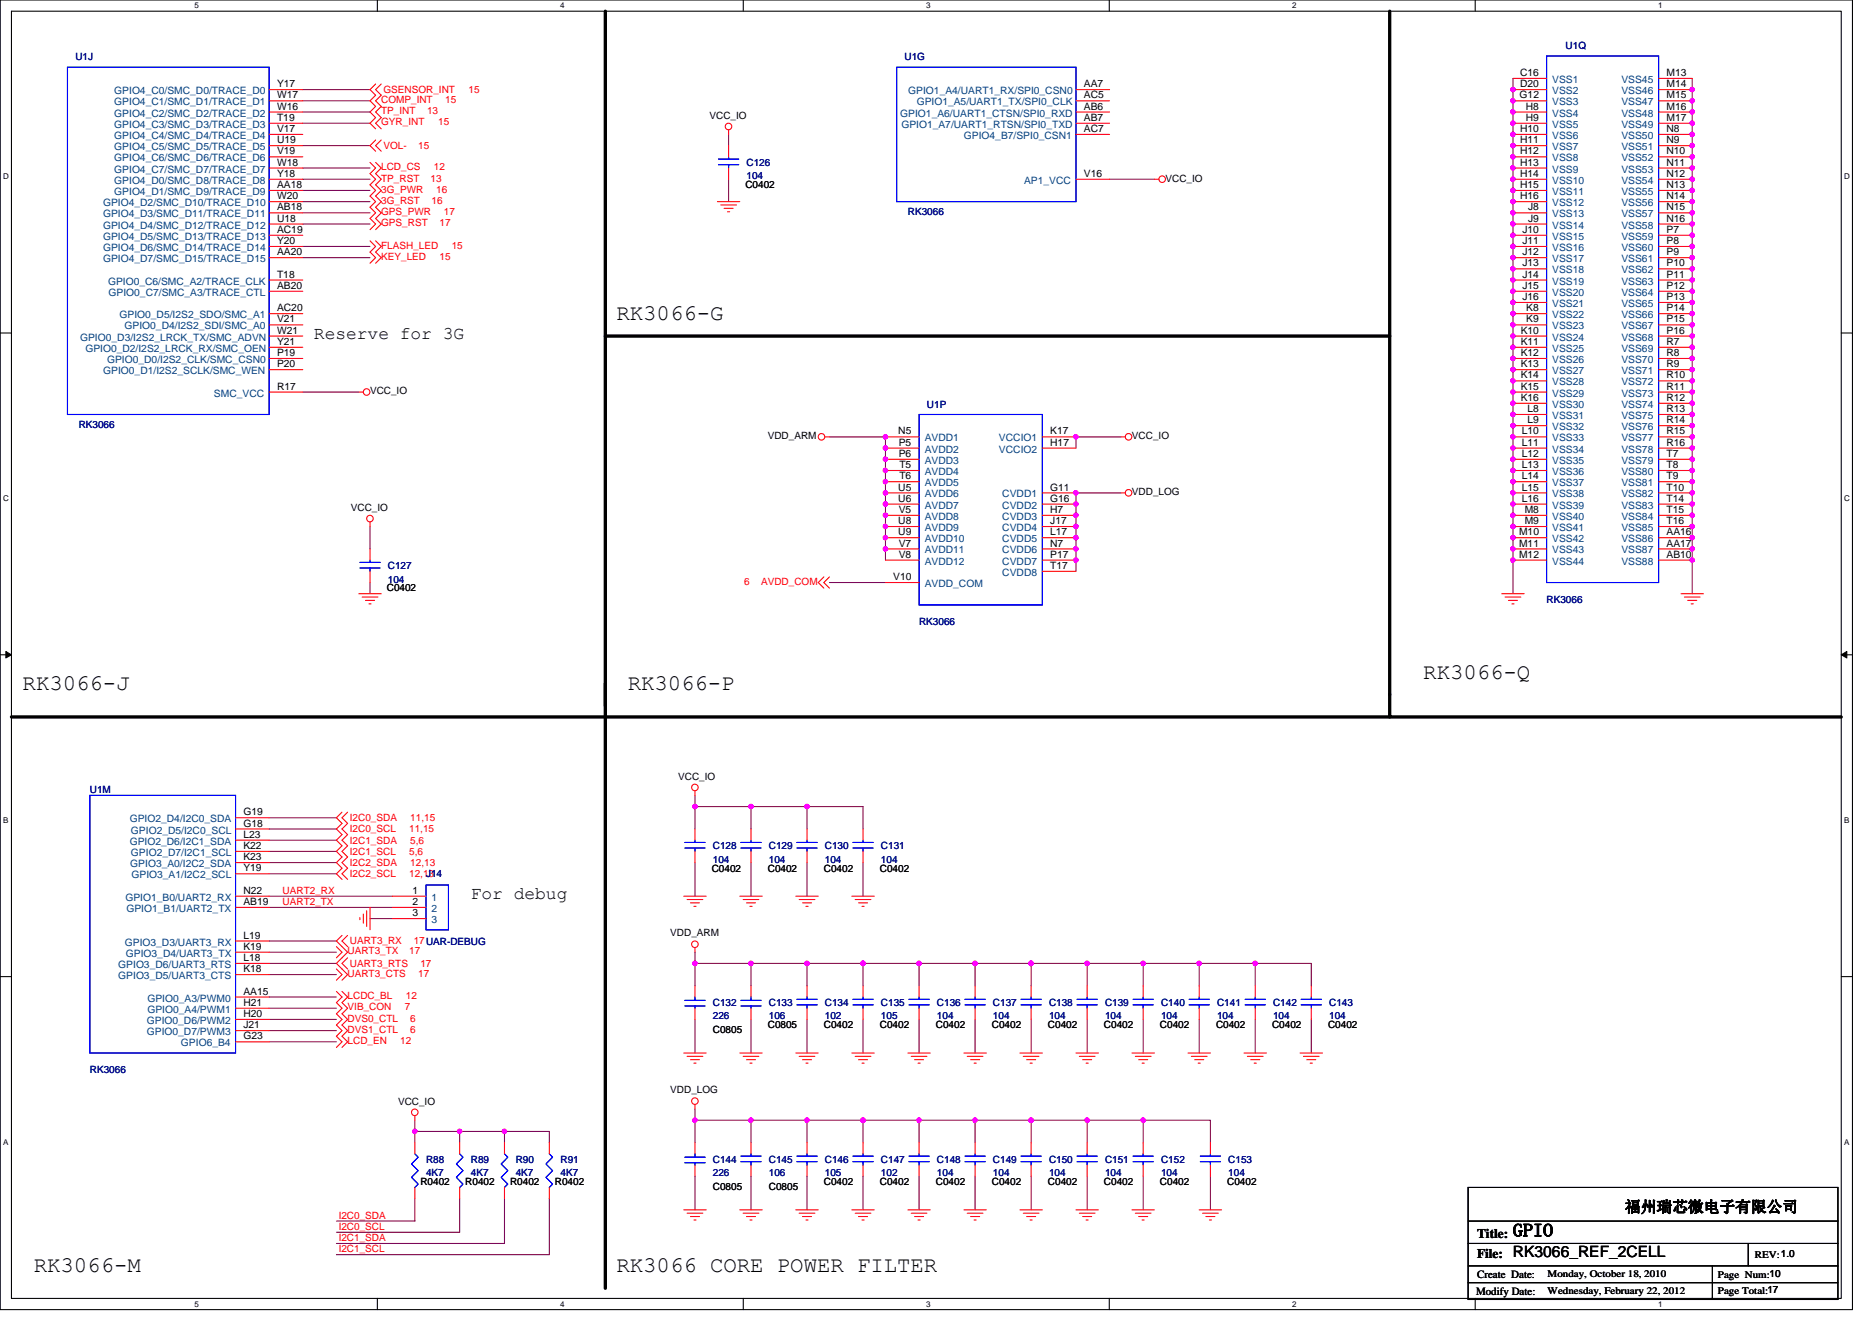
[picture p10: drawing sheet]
<svg xmlns="http://www.w3.org/2000/svg" width="297mm" height="210mm" viewBox="0 0 297 210" stroke-linecap="round" stroke-linejoin="round" font-family="sans-serif">
<defs><g id="words">
<g font-size="3.5">
<text x="97.8" y="50.8">RK3066-G</text>
<text x="225.8" y="107.7">RK3066-Q</text>
<text x="3.6" y="109.5">RK3066-J</text>
<text x="99.6" y="109.5">RK3066-P</text>
<text x="5.4" y="202">RK3066-M</text>
<text x="97.8" y="202">RK3066 CORE POWER FILTER</text>
</g>
<g font-size="2.8">
<text x="49.8" y="53.8">Reserve for 3G</text>
<text x="74.7" y="142.7">For debug</text>
<text x="240.1" y="196.2">GPIO</text>
</g>
<g font-size="2.5">
<text x="257.8" y="192.4">福州瑞芯微电子有限公司</text>
<text x="240.1" y="199.6">RK3066_REF_2CELL</text>
</g>
<g font-size="2.1">
<text x="234.4" y="196.5">Title:</text>
<text x="234.4" y="199.7">File:</text>
</g>
<g font-size="1.8">
<text x="234.4" y="202.8">Create Date:</text>
<text x="234.2" y="205.5">Modify Date:</text>
</g>
<g font-size="1.6" fill="#000080">
<text x="12" y="9.6">U1J</text>
<text x="143.5" y="9.6">U1G</text>
<text x="248.4" y="7.8">U1Q</text>
<text x="118.4" y="26.3">C126</text>
<text x="118.4" y="28.4">104</text>
<text x="144.1" y="34.1">RK3066</text>
<text x="147.1" y="64.7">U1P</text>
<text x="12.5" y="67.9">RK3066</text>
<text x="61.5" y="90.3">C127</text>
<text x="61.5" y="92.5">104</text>
<text x="245.4" y="95.7">RK3066</text>
<text x="145.8" y="99.2">RK3066</text>
<text x="14.3" y="125.9">U1M</text>
<text x="113.1" y="134.8">C128</text>
<text x="113.1" y="136.9">104</text>
<text x="122" y="134.8">C129</text>
<text x="122" y="136.9">104</text>
<text x="130.9" y="134.8">C130</text>
<text x="130.9" y="136.9">104</text>
<text x="139.8" y="134.8">C131</text>
<text x="139.8" y="136.9">104</text>
<text x="67.6" y="139.2">J14</text>
<text x="113.1" y="159.7">C132</text>
<text x="113.1" y="161.8">226</text>
<text x="122" y="159.7">C133</text>
<text x="122" y="161.8">106</text>
<text x="130.9" y="159.7">C134</text>
<text x="130.9" y="161.8">102</text>
<text x="139.8" y="159.7">C135</text>
<text x="139.8" y="161.8">105</text>
<text x="148.7" y="159.7">C136</text>
<text x="148.7" y="161.8">104</text>
<text x="157.6" y="159.7">C137</text>
<text x="157.6" y="161.8">104</text>
<text x="166.5" y="159.7">C138</text>
<text x="166.5" y="161.8">104</text>
<text x="175.3" y="159.7">C139</text>
<text x="175.3" y="161.8">104</text>
<text x="184.2" y="159.7">C140</text>
<text x="184.2" y="161.8">104</text>
<text x="193.1" y="159.7">C141</text>
<text x="193.1" y="161.8">104</text>
<text x="202" y="159.7">C142</text>
<text x="202" y="161.8">104</text>
<text x="210.9" y="159.7">C143</text>
<text x="210.9" y="161.8">104</text>
<text x="14.3" y="170.3">RK3066</text>
<text x="67.6" y="184.6">R88</text>
<text x="74.7" y="184.6">R89</text>
<text x="81.8" y="184.6">R90</text>
<text x="88.9" y="184.6">R91</text>
<text x="113.1" y="184.6">C144</text>
<text x="122" y="184.6">C145</text>
<text x="130.9" y="184.6">C146</text>
<text x="139.8" y="184.6">C147</text>
<text x="148.7" y="184.6">C148</text>
<text x="157.6" y="184.6">C149</text>
<text x="166.5" y="184.6">C150</text>
<text x="175.3" y="184.6">C151</text>
<text x="184.2" y="184.6">C152</text>
<text x="194.9" y="184.6">C153</text>
<text x="67.6" y="186.7">4K7</text>
<text x="74.7" y="186.7">4K7</text>
<text x="81.8" y="186.7">4K7</text>
<text x="88.9" y="186.7">4K7</text>
<text x="113.1" y="186.7">226</text>
<text x="122" y="186.7">106</text>
<text x="130.9" y="186.7">105</text>
<text x="139.8" y="186.7">102</text>
<text x="148.7" y="186.7">104</text>
<text x="157.6" y="186.7">104</text>
<text x="166.5" y="186.7">104</text>
<text x="175.3" y="186.7">104</text>
<text x="184.2" y="186.7">104</text>
<text x="194.9" y="186.7">104</text>
</g>
<g font-size="1.6" fill="#004080">
<text x="18.1" y="14.9">GPIO4_C0/SMC_D0/TRACE_D0</text>
<text x="18.1" y="16.7">GPIO4_C1/SMC_D1/TRACE_D1</text>
<text x="144.1" y="14.9">GPIO1_A4/UART1_RX/SPI0_CSN0</text>
<text x="145.5" y="16.7">GPIO1_A5/UART1_TX/SPI0_CLK</text>
<text x="246.3" y="16.7">VSS3</text>
<text x="246.3" y="13.2">VSS1</text>
<text x="246.3" y="14.9">VSS2</text>
<text x="257.3" y="13.2">VSS45</text>
<text x="257.3" y="14.9">VSS46</text>
<text x="257.3" y="16.7">VSS47</text>
<text x="18.1" y="18.5">GPIO4_C2/SMC_D2/TRACE_D2</text>
<text x="18.1" y="20.3">GPIO4_C3/SMC_D3/TRACE_D3</text>
<text x="18.1" y="22.1">GPIO4_C4/SMC_D4/TRACE_D4</text>
<text x="18.1" y="23.8">GPIO4_C5/SMC_D5/TRACE_D5</text>
<text x="142.9" y="18.5">GPIO1_A6/UART1_CTSN/SPI0_RXD</text>
<text x="143" y="20.3">GPIO1_A7/UART1_RTSN/SPI0_TXD</text>
<text x="152.9" y="22.1">GPIO4_B7/SPI0_CSN1</text>
<text x="246.3" y="18.5">VSS4</text>
<text x="246.3" y="20.3">VSS5</text>
<text x="246.3" y="22.1">VSS6</text>
<text x="246.3" y="23.8">VSS7</text>
<text x="257.3" y="18.5">VSS48</text>
<text x="257.3" y="20.3">VSS49</text>
<text x="257.3" y="22.1">VSS50</text>
<text x="257.3" y="23.8">VSS51</text>
<text x="18.1" y="25.6">GPIO4_C6/SMC_D6/TRACE_D6</text>
<text x="18.1" y="27.4">GPIO4_C7/SMC_D7/TRACE_D7</text>
<text x="18.1" y="29.2">GPIO4_D0/SMC_D8/TRACE_D8</text>
<text x="162.5" y="29.2">AP1_VCC</text>
<text x="246.3" y="25.6">VSS8</text>
<text x="246.3" y="27.4">VSS9</text>
<text x="246.3" y="29.2">VSS10</text>
<text x="257.3" y="25.6">VSS52</text>
<text x="257.3" y="27.4">VSS53</text>
<text x="257.3" y="29.2">VSS54</text>
<text x="16.4" y="32.7">GPIO4_D2/SMC_D10/TRACE_D10</text>
<text x="16.4" y="34.5">GPIO4_D3/SMC_D11/TRACE_D11</text>
<text x="18.1" y="30.9">GPIO4_D1/SMC_D9/TRACE_D9</text>
<text x="246.3" y="30.9">VSS11</text>
<text x="246.3" y="32.7">VSS12</text>
<text x="246.3" y="34.5">VSS13</text>
<text x="257.3" y="30.9">VSS55</text>
<text x="257.3" y="32.7">VSS56</text>
<text x="257.3" y="34.5">VSS57</text>
<text x="16.4" y="36.3">GPIO4_D4/SMC_D12/TRACE_D12</text>
<text x="16.4" y="38.1">GPIO4_D5/SMC_D13/TRACE_D13</text>
<text x="16.4" y="39.8">GPIO4_D6/SMC_D14/TRACE_D14</text>
<text x="16.4" y="41.6">GPIO4_D7/SMC_D15/TRACE_D15</text>
<text x="246.3" y="36.3">VSS14</text>
<text x="246.3" y="38.1">VSS15</text>
<text x="246.3" y="39.8">VSS16</text>
<text x="246.3" y="41.6">VSS17</text>
<text x="257.3" y="36.3">VSS58</text>
<text x="257.3" y="38.1">VSS59</text>
<text x="257.3" y="39.8">VSS60</text>
<text x="257.3" y="41.6">VSS61</text>
<text x="17.1" y="45.2">GPIO0_C6/SMC_A2/TRACE_CLK</text>
<text x="17.2" y="46.9">GPIO0_C7/SMC_A3/TRACE_CTL</text>
<text x="246.3" y="43.4">VSS18</text>
<text x="246.3" y="45.2">VSS19</text>
<text x="246.3" y="46.9">VSS20</text>
<text x="257.3" y="43.4">VSS62</text>
<text x="257.3" y="45.2">VSS63</text>
<text x="257.3" y="46.9">VSS64</text>
<text x="19" y="50.5">GPIO0_D5/I2S2_SDO/SMC_A1</text>
<text x="19.8" y="52.3">GPIO0_D4/I2S2_SDI/SMC_A0</text>
<text x="246.3" y="48.7">VSS21</text>
<text x="246.3" y="50.5">VSS22</text>
<text x="246.3" y="52.3">VSS23</text>
<text x="257.3" y="48.7">VSS65</text>
<text x="257.3" y="50.5">VSS66</text>
<text x="257.3" y="52.3">VSS67</text>
<text x="12.7" y="54.1">GPIO0_D3/I2S2_LRCK_TX/SMC_ADVN</text>
<text x="13.5" y="55.8">GPIO0_D2/I2S2_LRCK_RX/SMC_OEN</text>
<text x="16.4" y="59.4">GPIO0_D1/I2S2_SCLK/SMC_WEN</text>
<text x="17" y="57.6">GPIO0_D0/I2S2_CLK/SMC_CSN0</text>
<text x="246.3" y="54.1">VSS24</text>
<text x="246.3" y="55.8">VSS25</text>
<text x="246.3" y="57.6">VSS26</text>
<text x="246.3" y="59.4">VSS27</text>
<text x="257.3" y="54.1">VSS68</text>
<text x="257.3" y="55.8">VSS69</text>
<text x="257.3" y="57.6">VSS70</text>
<text x="257.3" y="59.4">VSS71</text>
<text x="33.9" y="62.9">SMC_VCC</text>
<text x="246.3" y="61.2">VSS28</text>
<text x="246.3" y="62.9">VSS29</text>
<text x="246.3" y="64.7">VSS30</text>
<text x="257.3" y="61.2">VSS72</text>
<text x="257.3" y="62.9">VSS73</text>
<text x="257.3" y="64.7">VSS74</text>
<text x="146.7" y="70.1">AVDD1</text>
<text x="146.7" y="71.8">AVDD2</text>
<text x="158.5" y="70.1">VCCIO1</text>
<text x="158.5" y="71.8">VCCIO2</text>
<text x="246.3" y="66.5">VSS31</text>
<text x="246.3" y="68.3">VSS32</text>
<text x="246.3" y="70.1">VSS33</text>
<text x="246.3" y="71.8">VSS34</text>
<text x="257.3" y="66.5">VSS75</text>
<text x="257.3" y="68.3">VSS76</text>
<text x="257.3" y="70.1">VSS77</text>
<text x="257.3" y="71.8">VSS78</text>
<text x="146.7" y="73.6">AVDD3</text>
<text x="146.7" y="75.4">AVDD4</text>
<text x="146.7" y="77.2">AVDD5</text>
<text x="246.3" y="73.6">VSS35</text>
<text x="246.3" y="75.4">VSS36</text>
<text x="246.3" y="77.2">VSS37</text>
<text x="257.3" y="73.6">VSS79</text>
<text x="257.3" y="75.4">VSS80</text>
<text x="257.3" y="77.2">VSS81</text>
<text x="146.7" y="79">AVDD6</text>
<text x="146.7" y="80.7">AVDD7</text>
<text x="146.7" y="82.5">AVDD8</text>
<text x="159" y="79">CVDD1</text>
<text x="159" y="80.7">CVDD2</text>
<text x="159" y="82.5">CVDD3</text>
<text x="246.3" y="79">VSS38</text>
<text x="246.3" y="80.7">VSS39</text>
<text x="246.3" y="82.5">VSS40</text>
<text x="257.3" y="79">VSS82</text>
<text x="257.3" y="80.7">VSS83</text>
<text x="257.3" y="82.5">VSS84</text>
<text x="146.7" y="84.3">AVDD9</text>
<text x="146.7" y="86.1">AVDD10</text>
<text x="146.7" y="87.8">AVDD11</text>
<text x="146.7" y="89.6">AVDD12</text>
<text x="159" y="84.3">CVDD4</text>
<text x="159" y="86.1">CVDD5</text>
<text x="159" y="87.8">CVDD6</text>
<text x="159" y="89.6">CVDD7</text>
<text x="246.3" y="84.3">VSS41</text>
<text x="246.3" y="86.1">VSS42</text>
<text x="246.3" y="87.8">VSS43</text>
<text x="246.3" y="89.6">VSS44</text>
<text x="257.3" y="84.3">VSS85</text>
<text x="257.3" y="86.1">VSS86</text>
<text x="257.3" y="87.8">VSS87</text>
<text x="257.3" y="89.6">VSS88</text>
<text x="146.7" y="93.2">AVDD_COM</text>
<text x="159" y="91.4">CVDD8</text>
<text x="20.6" y="130.5">GPIO2_D4/I2C0_SDA</text>
<text x="20.6" y="134.1">GPIO2_D6/I2C1_SDA</text>
<text x="20.7" y="137.6">GPIO3_A0/I2C2_SDA</text>
<text x="20.8" y="132.3">GPIO2_D5/I2C0_SCL</text>
<text x="20.8" y="135.8">GPIO2_D7/I2C1_SCL</text>
<text x="19.9" y="143">GPIO1_B0/UART2_RX</text>
<text x="20.9" y="139.4">GPIO3_A1/I2C2_SCL</text>
<text x="68.5" y="143">1</text>
<text x="20.1" y="144.7">GPIO1_B1/UART2_TX</text>
<text x="68.5" y="144.7">2</text>
<text x="68.5" y="146.5">3</text>
<text x="18.8" y="155.4">GPIO3_D5/UART3_CTS</text>
<text x="18.8" y="153.6">GPIO3_D6/UART3_RTS</text>
<text x="19.8" y="150.1">GPIO3_D3/UART3_RX</text>
<text x="20" y="151.8">GPIO3_D4/UART3_TX</text>
<text x="23.4" y="160.7">GPIO0_A4/PWM1</text>
<text x="23.4" y="159">GPIO0_A3/PWM0</text>
<text x="23.3" y="164.3">GPIO0_D7/PWM3</text>
<text x="23.3" y="162.5">GPIO0_D6/PWM2</text>
<text x="28.7" y="166.1">GPIO6_B4</text>
</g>
<g font-size="1.6">
<text x="44" y="13.8">Y17</text>
<text x="44" y="15.6">W17</text>
<text x="44" y="17.4">W16</text>
<text x="172" y="13.8">AA7</text>
<text x="172" y="17.4">AB6</text>
<text x="172" y="15.6">AC5</text>
<text x="241.1" y="15.6">G12</text>
<text x="241.2" y="12.1">C16</text>
<text x="241.2" y="13.8">D20</text>
<text x="242.1" y="17.4">H8</text>
<text x="264.4" y="12.1">M13</text>
<text x="264.4" y="13.8">M14</text>
<text x="264.4" y="15.6">M15</text>
<text x="264.4" y="17.4">M16</text>
<text x="44" y="19.2">T19</text>
<text x="44" y="21">V17</text>
<text x="44" y="22.7">U19</text>
<text x="112.6" y="18.8">VCC_IO</text>
<text x="172" y="21">AC7</text>
<text x="172" y="19.2">AB7</text>
<text x="241.2" y="21">H10</text>
<text x="241.2" y="22.7">H11</text>
<text x="242.1" y="19.2">H9</text>
<text x="264.4" y="19.2">M17</text>
<text x="264.4" y="21">N8</text>
<text x="264.4" y="22.7">N9</text>
<text x="44" y="24.5">V19</text>
<text x="44" y="26.3">W18</text>
<text x="44" y="28.1">Y18</text>
<text x="44" y="29.8">AA18</text>
<text x="118.3" y="29.9">C0402</text>
<text x="172" y="28.1">V16</text>
<text x="185" y="28.8">VCC_IO</text>
<text x="241.2" y="24.5">H12</text>
<text x="241.2" y="26.3">H13</text>
<text x="241.2" y="28.1">H14</text>
<text x="241.2" y="29.8">H15</text>
<text x="264.4" y="24.5">N10</text>
<text x="264.4" y="26.3">N11</text>
<text x="264.4" y="28.1">N12</text>
<text x="264.4" y="29.8">N13</text>
<text x="44" y="31.6">W20</text>
<text x="44" y="33.4">AB18</text>
<text x="44" y="35.2">U18</text>
<text x="241.2" y="31.6">H16</text>
<text x="242.5" y="33.4">J8</text>
<text x="242.5" y="35.2">J9</text>
<text x="264.4" y="31.6">N14</text>
<text x="264.4" y="33.4">N15</text>
<text x="264.4" y="35.2">N16</text>
<text x="44" y="37">AC19</text>
<text x="44" y="38.7">Y20</text>
<text x="44" y="40.5">AA20</text>
<text x="241.6" y="37">J10</text>
<text x="241.6" y="38.7">J11</text>
<text x="241.6" y="40.5">J12</text>
<text x="264.4" y="37">P7</text>
<text x="264.4" y="38.7">P8</text>
<text x="264.4" y="40.5">P9</text>
<text x="44" y="44.1">T18</text>
<text x="44" y="45.8">AB20</text>
<text x="241.6" y="42.3">J13</text>
<text x="241.6" y="44.1">J14</text>
<text x="241.6" y="45.8">J15</text>
<text x="241.6" y="47.6">J16</text>
<text x="264.4" y="42.3">P10</text>
<text x="264.4" y="44.1">P11</text>
<text x="264.4" y="45.8">P12</text>
<text x="264.4" y="47.6">P13</text>
<text x="44" y="51.2">V21</text>
<text x="44" y="53">W21</text>
<text x="44" y="49.4">AC20</text>
<text x="241.3" y="53">K10</text>
<text x="242.2" y="49.4">K8</text>
<text x="242.2" y="51.2">K9</text>
<text x="264.4" y="49.4">P14</text>
<text x="264.4" y="51.2">P15</text>
<text x="264.4" y="53">P16</text>
<text x="44" y="58.3">P20</text>
<text x="44" y="56.5">P19</text>
<text x="44" y="54.7">Y21</text>
<text x="241.3" y="54.7">K11</text>
<text x="241.3" y="56.5">K12</text>
<text x="241.3" y="58.3">K13</text>
<text x="264.4" y="54.7">R7</text>
<text x="264.4" y="56.5">R8</text>
<text x="264.4" y="58.3">R9</text>
<text x="44" y="61.8">R17</text>
<text x="58.7" y="62.6">VCC_IO</text>
<text x="241.3" y="60.1">K14</text>
<text x="241.3" y="61.8">K15</text>
<text x="241.3" y="63.6">K16</text>
<text x="242.4" y="65.4">L8</text>
<text x="264.4" y="60.1">R10</text>
<text x="264.4" y="61.8">R11</text>
<text x="264.4" y="63.6">R12</text>
<text x="264.4" y="65.4">R13</text>
<text x="121.8" y="69.7">VDD_ARM</text>
<text x="142.5" y="69">N5</text>
<text x="142.6" y="70.7">P5</text>
<text x="166.6" y="69">K17</text>
<text x="166.6" y="70.7">H17</text>
<text x="179.6" y="69.7">VCC_IO</text>
<text x="241.5" y="69">L10</text>
<text x="241.5" y="70.7">L11</text>
<text x="242.4" y="67.2">L9</text>
<text x="264.4" y="67.2">R14</text>
<text x="264.4" y="69">R15</text>
<text x="264.4" y="70.7">R16</text>
<text x="142.5" y="77.9">U5</text>
<text x="142.6" y="72.5">P6</text>
<text x="142.7" y="74.3">T5</text>
<text x="142.7" y="76.1">T6</text>
<text x="166.6" y="77.9">G11</text>
<text x="241.5" y="72.5">L12</text>
<text x="241.5" y="74.3">L13</text>
<text x="241.5" y="76.1">L14</text>
<text x="241.5" y="77.9">L15</text>
<text x="264.4" y="72.5">T7</text>
<text x="264.4" y="74.3">T8</text>
<text x="264.4" y="76.1">T9</text>
<text x="264.4" y="77.9">T10</text>
<text x="55.7" y="81.1">VCC_IO</text>
<text x="142.5" y="79.6">U6</text>
<text x="142.5" y="83.2">U8</text>
<text x="142.6" y="81.4">V5</text>
<text x="166.6" y="79.6">G16</text>
<text x="166.6" y="81.4">H7</text>
<text x="166.6" y="83.2">J17</text>
<text x="179.6" y="78.6">VDD_LOG</text>
<text x="241.5" y="79.6">L16</text>
<text x="241.9" y="81.4">M8</text>
<text x="241.9" y="83.2">M9</text>
<text x="264.4" y="79.6">T14</text>
<text x="264.4" y="81.4">T15</text>
<text x="264.4" y="83.2">T16</text>
<text x="142.5" y="85">U9</text>
<text x="142.6" y="86.7">V7</text>
<text x="142.6" y="88.5">V8</text>
<text x="166.6" y="85">L17</text>
<text x="166.6" y="86.7">N7</text>
<text x="166.6" y="88.5">P17</text>
<text x="241" y="85">M10</text>
<text x="241" y="86.7">M11</text>
<text x="241" y="88.5">M12</text>
<text x="264.4" y="85">AA16</text>
<text x="264.4" y="86.7">AA17</text>
<text x="264.4" y="88.5">AB10</text>
<text x="61.4" y="93.9">C0402</text>
<text x="141.7" y="92.1">V10</text>
<text x="166.6" y="90.3">T17</text>
<text x="107.6" y="123.7">VCC_IO</text>
<text x="38.6" y="129.4">G19</text>
<text x="38.6" y="131.2">G18</text>
<text x="38.6" y="133">L23</text>
<text x="38.6" y="136.5">K23</text>
<text x="38.6" y="134.7">K22</text>
<text x="38.6" y="138.3">Y19</text>
<text x="38.6" y="143.6">AB19</text>
<text x="38.6" y="141.9">N22</text>
<text x="65.5" y="141.9">1</text>
<text x="65.5" y="143.6">2</text>
<text x="112.9" y="138.3">C0402</text>
<text x="121.8" y="138.3">C0402</text>
<text x="130.7" y="138.3">C0402</text>
<text x="139.6" y="138.3">C0402</text>
<text x="38.6" y="149">L19</text>
<text x="65.5" y="145.4">3</text>
<text x="106.4" y="148.6">VDD_ARM</text>
<text x="38.6" y="150.7">K19</text>
<text x="38.6" y="154.3">K18</text>
<text x="38.6" y="152.5">L18</text>
<text x="38.6" y="161.4">H20</text>
<text x="38.6" y="159.6">H21</text>
<text x="38.6" y="157.9">AA15</text>
<text x="38.6" y="165">G23</text>
<text x="38.6" y="163.2">J21</text>
<text x="113.1" y="163.9">C0805</text>
<text x="121.8" y="163.2">C0805</text>
<text x="130.7" y="163.2">C0402</text>
<text x="139.6" y="163.2">C0402</text>
<text x="148.5" y="163.2">C0402</text>
<text x="157.4" y="163.2">C0402</text>
<text x="166.3" y="163.2">C0402</text>
<text x="175.2" y="163.2">C0402</text>
<text x="184.1" y="163.2">C0402</text>
<text x="193" y="163.2">C0402</text>
<text x="201.8" y="163.2">C0402</text>
<text x="210.7" y="163.2">C0402</text>
<text x="106.4" y="173.5">VDD_LOG</text>
<text x="63.2" y="175.3">VCC_IO</text>
<text x="66.7" y="188.1">R0402</text>
<text x="73.8" y="188.1">R0402</text>
<text x="80.9" y="188.1">R0402</text>
<text x="88" y="188.1">R0402</text>
<text x="113.1" y="188.8">C0805</text>
<text x="122" y="188.8">C0805</text>
<text x="130.7" y="188.1">C0402</text>
<text x="139.6" y="188.1">C0402</text>
<text x="148.5" y="188.1">C0402</text>
<text x="157.4" y="188.1">C0402</text>
<text x="166.3" y="188.1">C0402</text>
<text x="175.2" y="188.1">C0402</text>
<text x="184.1" y="188.1">C0402</text>
<text x="194.7" y="188.1">C0402</text>
<text x="245.6" y="202.7">Monday, October 18, 2010</text>
<text x="272.6" y="202.9">Page Num:10</text>
<text x="278.5" y="199.7">REV:1.0</text>
<text x="245.6" y="205.4">Wednesday, February 22, 2012</text>
<text x="272.6" y="205.4">Page Total:17</text>
</g>
<g font-size="1.6" fill="#f00">
<text x="60.5" y="16.4">COMP_INT</text>
<text x="60.9" y="14.8">GSENSOR_INT</text>
<text x="70.6" y="16.4">15</text>
<text x="74.4" y="14.8">15</text>
<text x="60.5" y="18.1">TP_INT</text>
<text x="60.5" y="19.9">GYR_INT</text>
<text x="60.9" y="23.6">VOL-</text>
<text x="66.4" y="23.6">15</text>
<text x="67.8" y="18.1">13</text>
<text x="69.6" y="19.9">15</text>
<text x="60.5" y="28.8">TP_RST</text>
<text x="60.5" y="27">LCD_CS</text>
<text x="68.3" y="28.8">13</text>
<text x="68.9" y="27">12</text>
<text x="60.5" y="35.9">GPS_RST</text>
<text x="60.5" y="34.1">GPS_PWR</text>
<text x="60.5" y="30.6">3G_PWR</text>
<text x="60.5" y="32.4">3G_RST</text>
<text x="68.5" y="32.4">16</text>
<text x="69.2" y="30.6">16</text>
<text x="69.7" y="35.9">17</text>
<text x="70.4" y="34.1">17</text>
<text x="60.5" y="39.5">FLASH_LED</text>
<text x="60.5" y="41.3">KEY_LED</text>
<text x="69.7" y="41.3">15</text>
<text x="71.7" y="39.5">15</text>
<text x="118.1" y="92.8">6</text>
<text x="120.8" y="92.8">AVDD_COM</text>
<text x="55.5" y="130.3">I2C0_SDA</text>
<text x="65.1" y="130.3">11,15</text>
<text x="55.5" y="132.1">I2C0_SCL</text>
<text x="55.5" y="135.7">I2C1_SCL</text>
<text x="55.5" y="137.4">I2C2_SDA</text>
<text x="55.5" y="133.9">I2C1_SDA</text>
<text x="64.9" y="132.1">11,15</text>
<text x="64.9" y="135.7">5,6</text>
<text x="65.1" y="137.4">12,13</text>
<text x="65.1" y="133.9">5,6</text>
<text x="44.8" y="143.7">UART2_TX</text>
<text x="44.8" y="141.9">UART2_RX</text>
<text x="55.5" y="139.2">I2C2_SCL</text>
<text x="64.9" y="139.2">12,13</text>
<text x="55.5" y="149.9">UART3_RX</text>
<text x="65.7" y="149.9">17UAR-DEBUG</text>
<text x="55.2" y="155">UART3_CTS</text>
<text x="55.2" y="151.5">UART3_TX</text>
<text x="55.5" y="153.4">UART3_RTS</text>
<text x="64.9" y="151.5">17</text>
<text x="66.4" y="155">17</text>
<text x="66.7" y="153.4">17</text>
<text x="55.2" y="158.6">LCDC_BL</text>
<text x="55.2" y="160.4">VIB_CON</text>
<text x="64.2" y="160.4">7</text>
<text x="64.4" y="158.6">12</text>
<text x="55.2" y="162.2">DVS0_CTL</text>
<text x="55.2" y="163.9">DVS1_CTL</text>
<text x="55.2" y="165.7">LCD_EN</text>
<text x="63.5" y="165.7">12</text>
<text x="65.1" y="162.2">6</text>
<text x="65.1" y="163.9">6</text>
<text x="53.7" y="193.4">I2C0_SDA</text>
<text x="53.7" y="195.2">I2C0_SCL</text>
<text x="53.7" y="197">I2C1_SDA</text>
<text x="53.7" y="198.8">I2C1_SCL</text>
</g>
<g font-size="1.3">
<text x="30.8" y="1.3">5</text>
<text x="88.9" y="1.3">4</text>
<text x="147" y="1.3">3</text>
<text x="205" y="1.3">2</text>
<text x="263.1" y="1.3">1</text>
<text x=".5" y="28.4">D</text>
<text x="292.6" y="28.4">D</text>
<text x=".5" y="79.5">C</text>
<text x="292.6" y="79.5">C</text>
<text x=".5" y="130.6">B</text>
<text x="292.6" y="130.6">B</text>
<text x=".5" y="181.7">A</text>
<text x="292.6" y="181.7">A</text>
<text x="30.8" y="207.4">5</text>
<text x="88.9" y="207.4">4</text>
<text x="147" y="207.4">3</text>
<text x="205" y="207.4">2</text>
<text x="263.1" y="207.4">1</text>
</g>
</g></defs>
<path d="M0 0h293.9v207.9h-293.9zM1.8 1.8h290.4v204.3h-290.4z" fill="none" stroke="#000" stroke-width=".17"/>
<g fill="#fff">
<path d="M30.8 .2h.7v1.4h-.7z"/>
<path d="M30.8 206.3h.7v1.4h-.7z"/>
</g>
<path d="M59.9 0v1.8M59.9 206.1v1.8" fill="none" stroke="#000" stroke-width=".17"/>
<g fill="#fff">
<path d="M88.9 .2h.7v1.4h-.7z"/>
<path d="M88.9 206.3h.7v1.4h-.7z"/>
</g>
<path d="M117.9 0v1.8M117.9 206.1v1.8" fill="none" stroke="#000" stroke-width=".17"/>
<g fill="#fff">
<path d="M147 .2h.7v1.4h-.7z"/>
<path d="M147 206.3h.7v1.4h-.7z"/>
</g>
<path d="M176 0v1.8M176 206.1v1.8" fill="none" stroke="#000" stroke-width=".17"/>
<g fill="#fff">
<path d="M205 .2h.7v1.4h-.7z"/>
<path d="M205 206.3h.7v1.4h-.7z"/>
</g>
<path d="M234.1 0v1.8M234.1 206.1v1.8" fill="none" stroke="#000" stroke-width=".17"/>
<g fill="#fff">
<path d="M263.1 .2h.7v1.4h-.7z"/>
<path d="M263.1 206.3h.7v1.4h-.7z"/>
<path d="M.5 27.3h.9v1.4h-.9z"/>
<path d="M292.6 27.3h.9v1.4h-.9z"/>
<path d="M.5 78.4h.9v1.4h-.9z"/>
<path d="M292.6 78.4h.9v1.4h-.9z"/>
</g>
<path d="M0 52.9h1.8M292.2 52.9h1.7" fill="none" stroke="#000" stroke-width=".17"/>
<g fill="#fff">
<path d="M.5 129.5h.8v1.4h-.8z"/>
<path d="M292.6 129.5h.9v1.4h-.9z"/>
</g>
<path d="M0 103.9h1.8M292.2 103.9h1.7" fill="none" stroke="#000" stroke-width=".17"/>
<path d="M.9 103.4l.9 .5-.9 .5zM292.2 103.9l.8-.5v1z" fill="#000" stroke="#000" stroke-width=".16"/>
<g fill="#fff">
<path d="M.5 180.5h.8v1.4h-.8z"/>
<path d="M292.6 180.5h.9v1.4h-.9z"/>
</g>
<path d="M0 155h1.8M292.2 155h1.7M233 188.5h58.6v17.7h-58.6zM233 193.8h58.6M233 197.4h58.6M277.4 197.4v3.5M233 200.9h58.6M233 203.6h58.6M271.7 200.9v5.3" fill="none" stroke="#000" stroke-width=".17"/>
<path d="M96.1 1.8v110.2M220.5 1.8v112h71.7M96.1 53.3h124.4M1.8 113.8h218.7M96.1 108.5v96" fill="none" stroke="#000" stroke-width=".53"/>
<g fill="none" stroke="#800040" stroke-width=".17">
<path d="M48 19.6h10.7M48 17.8h10.7M48 14.2h10.7M48 16h10.7M240.1 12.4v81.8M268.5 12.4v81.8M48 23.1h10.7M48 39.1h10.7M48 30.2h10.7M48 28.4h10.7M48 26.7h10.7M48 35.6h10.7"/>
<path d="M48 33.8h10.7M48 32h10.7M115.6 21.3v1.8M115.6 28.4v3.6M176.1 28.4h7.1M48 40.9h10.7M48 62.2h8.9M131.6 69.3h8.9v19.6M177.8 78.2h-7.1v12.5M177.8 69.3h-7.1v1.8M58.7 83.6v3.5M58.7 92.5v1.7"/>
<path d="M131.6 92.5h8.9M42.7 138.7h10.7M42.7 136.9h10.7M42.7 135.1h10.7M42.7 133.3h10.7M42.7 131.6h10.7M42.7 129.8h10.7M110.3 136.9v5.3M110.3 128v3.6M110.3 128h8.9M110.3 126.2v1.8M119.2 136.9v5.3"/>
<path d="M119.2 128v3.6M119.2 128h8.9M128.1 136.9v5.3M128.1 128v3.6M128.1 128h8.8v3.6M136.9 136.9v5.3M42.7 144h19.6M42.7 142.2h19.6M42.7 158.2h10.7M42.7 154.7h10.7M42.7 152.9h10.7M42.7 149.4h10.7"/>
<path d="M42.7 151.1h10.7M58.7 145.8h3.6M110.3 152.9v3.6M110.3 151.1v1.8M110.3 152.9h8.9M119.2 152.9h8.9M119.2 152.9v3.6M128.1 152.9h8.8M128.1 152.9v3.6M136.9 152.9h8.9M136.9 152.9v3.6M145.8 152.9h8.9"/>
<path d="M145.8 152.9v3.6M154.7 152.9v3.6M154.7 152.9h8.9M163.6 152.9v3.6M163.6 152.9h8.9M172.5 152.9v3.6M172.5 152.9h8.9M181.4 152.9v3.6M181.4 152.9h8.9v3.6M190.3 152.9h8.9M199.2 152.9v3.6M199.2 152.9h8.9v3.6"/>
<path d="M42.7 160h10.7M42.7 161.8h10.7M42.7 163.6h10.7M42.7 165.4h10.7M65.8 179.6v1.8M65.8 177.8v1.8M65.8 179.6h7.1M72.9 179.6h14.3v1.8M72.9 179.6v1.8M80 179.6v1.8M110.3 177.8h8.9M110.3 161.8v5.3"/>
<path d="M110.3 177.8v3.6M110.3 176v1.8M119.2 177.8h8.9M119.2 161.8v5.3M119.2 177.8v3.6M128.1 161.8v5.3M128.1 177.8h8.8M128.1 177.8v3.6M136.9 177.8h8.9M136.9 161.8v5.3M136.9 177.8v3.6M145.8 177.8h8.9"/>
<path d="M145.8 161.8v5.3M145.8 177.8v3.6M154.7 177.8v3.6M154.7 177.8h8.9M154.7 161.8v5.3M163.6 161.8v5.3M163.6 177.8v3.6M163.6 177.8h8.9M172.5 161.8v5.3M172.5 177.8v3.6M172.5 177.8h8.9M181.4 177.8h10.7v3.6"/>
<path d="M181.4 161.8v5.3M181.4 177.8v3.6M190.3 161.8v5.3M199.2 161.8v5.3M208.1 161.8v5.3M65.8 190.2v3.6h-12.4M72.9 190.2v5.4h-19.5M80 190.2v7.2h-26.6M87.2 190.2v8.9h-33.8M110.3 186.7v5.3M119.2 186.7v5.3M128.1 186.7v5.3"/>
<path d="M136.9 186.7v5.3M145.8 186.7v5.3M154.7 186.7v5.3M163.6 186.7v5.3M172.5 186.7v5.3M181.4 186.7v5.3M192.1 186.7v5.3"/>
</g>
<g fill="#f0f" stroke="#f0f" stroke-width=".17">
<circle cx="65.8" cy="179.6" r=".35"/>
<circle cx="268.5" cy="88.9" r=".35"/>
<circle cx="240.1" cy="88.9" r=".35"/>
<circle cx="163.6" cy="152.9" r=".35"/>
<circle cx="181.4" cy="152.9" r=".35"/>
<circle cx="199.2" cy="152.9" r=".35"/>
<circle cx="190.3" cy="152.9" r=".35"/>
<circle cx="136.9" cy="152.9" r=".35"/>
<circle cx="128" cy="152.9" r=".35"/>
<circle cx="110.3" cy="128" r=".35"/>
<circle cx="128" cy="128" r=".35"/>
<circle cx="119.2" cy="128" r=".35"/>
<circle cx="154.7" cy="152.9" r=".35"/>
<circle cx="145.8" cy="152.9" r=".35"/>
<circle cx="172.5" cy="152.9" r=".35"/>
<circle cx="140.5" cy="87.1" r=".35"/>
<circle cx="140.5" cy="81.8" r=".35"/>
<circle cx="140.5" cy="69.3" r=".35"/>
<circle cx="140.5" cy="72.9" r=".35"/>
<circle cx="140.5" cy="85.3" r=".35"/>
<circle cx="140.5" cy="76.4" r=".35"/>
<circle cx="140.5" cy="74.7" r=".35"/>
<circle cx="140.5" cy="78.2" r=".35"/>
<circle cx="140.5" cy="71.1" r=".35"/>
<circle cx="140.5" cy="83.6" r=".35"/>
<circle cx="140.5" cy="80" r=".35"/>
<circle cx="170.7" cy="88.9" r=".35"/>
<circle cx="170.7" cy="87.1" r=".35"/>
<circle cx="170.7" cy="81.8" r=".35"/>
<circle cx="170.7" cy="85.3" r=".35"/>
<circle cx="170.7" cy="80" r=".35"/>
<circle cx="170.7" cy="78.2" r=".35"/>
<circle cx="170.7" cy="83.6" r=".35"/>
<circle cx="170.7" cy="69.3" r=".35"/>
<circle cx="119.2" cy="152.9" r=".35"/>
<circle cx="110.3" cy="152.9" r=".35"/>
<circle cx="240.1" cy="71.1" r=".35"/>
<circle cx="240.1" cy="78.2" r=".35"/>
<circle cx="240.1" cy="87.1" r=".35"/>
<circle cx="240.1" cy="51.5" r=".35"/>
<circle cx="240.1" cy="58.7" r=".35"/>
<circle cx="240.1" cy="69.3" r=".35"/>
<circle cx="240.1" cy="76.4" r=".35"/>
<circle cx="240.1" cy="85.3" r=".35"/>
<circle cx="240.1" cy="49.8" r=".35"/>
<circle cx="240.1" cy="56.9" r=".35"/>
<circle cx="240.1" cy="67.6" r=".35"/>
<circle cx="240.1" cy="74.7" r=".35"/>
<circle cx="240.1" cy="83.6" r=".35"/>
<circle cx="240.1" cy="48" r=".35"/>
<circle cx="240.1" cy="44.4" r=".35"/>
<circle cx="240.1" cy="55.1" r=".35"/>
<circle cx="240.1" cy="65.8" r=".35"/>
<circle cx="240.1" cy="62.2" r=".35"/>
<circle cx="240.1" cy="72.9" r=".35"/>
<circle cx="240.1" cy="42.7" r=".35"/>
<circle cx="240.1" cy="81.8" r=".35"/>
<circle cx="240.1" cy="80" r=".35"/>
<circle cx="240.1" cy="46.2" r=".35"/>
<circle cx="240.1" cy="53.3" r=".35"/>
<circle cx="240.1" cy="64" r=".35"/>
<circle cx="240.1" cy="60.4" r=".35"/>
<circle cx="268.5" cy="83.6" r=".35"/>
<circle cx="268.5" cy="67.6" r=".35"/>
<circle cx="268.5" cy="69.3" r=".35"/>
<circle cx="268.5" cy="72.9" r=".35"/>
<circle cx="268.5" cy="65.8" r=".35"/>
<circle cx="268.5" cy="81.8" r=".35"/>
<circle cx="268.5" cy="58.7" r=".35"/>
<circle cx="268.5" cy="62.2" r=".35"/>
<circle cx="268.5" cy="87.1" r=".35"/>
<circle cx="268.5" cy="80" r=".35"/>
<circle cx="268.5" cy="74.7" r=".35"/>
<circle cx="268.5" cy="56.9" r=".35"/>
<circle cx="268.5" cy="64" r=".35"/>
<circle cx="268.5" cy="60.4" r=".35"/>
<circle cx="268.5" cy="85.3" r=".35"/>
<circle cx="268.5" cy="78.2" r=".35"/>
<circle cx="268.5" cy="71.1" r=".35"/>
<circle cx="268.5" cy="55.1" r=".35"/>
<circle cx="268.5" cy="76.4" r=".35"/>
<circle cx="268.5" cy="46.2" r=".35"/>
<circle cx="268.5" cy="35.5" r=".35"/>
<circle cx="268.5" cy="21.3" r=".35"/>
<circle cx="268.5" cy="24.9" r=".35"/>
<circle cx="268.5" cy="30.2" r=".35"/>
<circle cx="268.5" cy="48" r=".35"/>
<circle cx="268.5" cy="33.8" r=".35"/>
<circle cx="268.5" cy="19.5" r=".35"/>
<circle cx="268.5" cy="23.1" r=".35"/>
<circle cx="268.5" cy="51.5" r=".35"/>
<circle cx="268.5" cy="42.7" r=".35"/>
<circle cx="268.5" cy="39.1" r=".35"/>
<circle cx="268.5" cy="32" r=".35"/>
<circle cx="268.5" cy="17.8" r=".35"/>
<circle cx="268.5" cy="14.2" r=".35"/>
<circle cx="268.5" cy="37.3" r=".35"/>
<circle cx="268.5" cy="53.3" r=".35"/>
<circle cx="268.5" cy="49.8" r=".35"/>
<circle cx="268.5" cy="28.4" r=".35"/>
<circle cx="268.5" cy="16" r=".35"/>
<circle cx="268.5" cy="44.4" r=".35"/>
<circle cx="268.5" cy="40.9" r=".35"/>
<circle cx="268.5" cy="26.7" r=".35"/>
<circle cx="240.1" cy="26.7" r=".35"/>
<circle cx="240.1" cy="16" r=".35"/>
<circle cx="240.1" cy="23.1" r=".35"/>
<circle cx="240.1" cy="28.4" r=".35"/>
<circle cx="240.1" cy="17.8" r=".35"/>
<circle cx="240.1" cy="32" r=".35"/>
<circle cx="240.1" cy="30.2" r=".35"/>
<circle cx="240.1" cy="40.9" r=".35"/>
<circle cx="240.1" cy="33.8" r=".35"/>
<circle cx="240.1" cy="37.3" r=".35"/>
<circle cx="240.1" cy="19.5" r=".35"/>
<circle cx="240.1" cy="24.9" r=".35"/>
<circle cx="240.1" cy="39.1" r=".35"/>
<circle cx="240.1" cy="35.5" r=".35"/>
<circle cx="240.1" cy="14.2" r=".35"/>
<circle cx="240.1" cy="21.3" r=".35"/>
<circle cx="172.5" cy="177.8" r=".35"/>
<circle cx="163.6" cy="177.8" r=".35"/>
<circle cx="181.4" cy="177.8" r=".35"/>
<circle cx="119.2" cy="177.8" r=".35"/>
<circle cx="110.3" cy="177.8" r=".35"/>
<circle cx="154.7" cy="177.8" r=".35"/>
<circle cx="145.8" cy="177.8" r=".35"/>
<circle cx="136.9" cy="177.8" r=".35"/>
<circle cx="128" cy="177.8" r=".35"/>
<circle cx="80" cy="179.6" r=".35"/>
<circle cx="72.9" cy="179.6" r=".35"/>
</g>
<g fill="none" stroke="#f00" stroke-width=".17">
<path d="M42.7 14.2h5.3M42.7 16h5.3M42.7 17.8h5.3M42.7 19.6h5.3M59.6 13.3l-.9 .9 .9 .9-.9 .9 .9 .9-.9 .9 .9 .9-.9 .9 .9 .8M60.5 13.3l-.9 .9 .9 .9-.9 .9 .9 .9-.9 .9 .9 .9-.9 .9 .9 .8M170.7 14.2h5.4M170.7 16h5.4M170.7 17.8h5.4M170.7 19.6h5.4M240.1 16h5.3M240.1 12.4h5.3"/>
<path d="M240.1 14.2h5.3M240.1 17.8h5.3M240.1 19.6h5.3M263.2 12.4h5.3M263.2 14.2h5.3M263.2 16h5.3M263.2 17.8h5.3M263.2 19.6h5.3M42.7 21.3h5.3M42.7 23.1h5.3M42.7 24.9h5.3M42.7 26.7h5.3"/>
<path d="M42.7 28.4h5.3M42.7 30.2h5.3M42.7 32h5.3M42.7 33.8h5.3M42.7 35.6h5.3M42.7 37.3h5.3M42.7 39.1h5.3M58.7 25.8l.9 .9-.9 .9 .9 .8-.9 .9 .9 .9-.9 .9 .9 .9-.9 .9 .9 .9-.9 .9 .9 .9-.9 .8M58.7 38.2l.9 .9-.9 .9 .9 .9-.9 .9M59.6 25.8l.9 .9-.9 .9 .9 .8-.9 .9 .9 .9-.9 .9 .9 .9-.9 .9 .9 .9-.9 .9 .9 .9-.9 .8M59.6 38.2l.9 .9-.9 .9 .9 .9-.9 .9M59.6 22.2l-.9 .9 .9 .9"/>
<path d="M60.5 22.2l-.9 .9 .9 .9M113.8 32h3.6M114.4 32.5h2.5M114.9 33.1h1.4M115.4 33.6h.4M115.6 20.6v.7M115.6 23.1v1.8M115.6 26.7v1.7M170.7 21.3h5.4M170.7 28.4h5.4M183.2 28.4h.7M240.1 21.3h5.3"/>
<path d="M240.1 23.1h5.3M240.1 24.9h5.3M240.1 26.7h5.3M240.1 28.4h5.3M240.1 30.2h5.3M240.1 32h5.3M240.1 33.8h5.3M240.1 35.6h5.3M240.1 37.3h5.3M240.1 39.1h5.3M263.2 21.3h5.3M263.2 23.1h5.3"/>
<path d="M263.2 24.9h5.3M263.2 26.7h5.3M263.2 28.4h5.3M263.2 30.2h5.3M263.2 32h5.3M263.2 33.8h5.3M263.2 35.6h5.3M263.2 37.3h5.3M263.2 39.1h5.3M42.7 53.3h5.3M42.7 55.1h5.3M42.7 56.9h5.3"/>
<path d="M42.7 58.7h5.3M42.7 44.4h5.3M42.7 46.2h5.3M42.7 49.8h5.3M42.7 51.6h5.3M42.7 40.9h5.3M240.1 40.9h5.3M240.1 42.7h5.3M240.1 44.4h5.3M240.1 46.2h5.3M240.1 48h5.3M240.1 49.8h5.3"/>
<path d="M240.1 51.6h5.3M240.1 53.3h5.3M240.1 55.1h5.3M240.1 56.9h5.3M240.1 58.7h5.3M263.2 40.9h5.3M263.2 42.7h5.3M263.2 44.4h5.3M263.2 46.2h5.3M263.2 48h5.3M263.2 49.8h5.3M263.2 51.6h5.3"/>
<path d="M263.2 53.3h5.3M263.2 55.1h5.3M263.2 56.9h5.3M263.2 58.7h5.3M42.7 62.2h5.3M56.9 62.2h.8M130.9 69.3h.7M140.5 69.3h5.3M140.5 71.1h5.3M140.5 72.9h5.3M140.5 74.7h5.3M140.5 76.5h5.3"/>
<path d="M140.5 78.2h5.3M165.4 69.3h5.3M165.4 71.1h5.3M165.4 78.2h5.3M177.8 78.2h.8M177.8 69.3h.8M240.1 60.5h5.3M240.1 62.2h5.3M240.1 64h5.3M240.1 65.8h5.3M240.1 67.6h5.3M240.1 69.3h5.3"/>
<path d="M240.1 71.1h5.3M240.1 72.9h5.3M240.1 74.7h5.3M240.1 76.5h5.3M240.1 78.2h5.3M263.2 60.5h5.3M263.2 62.2h5.3M263.2 64h5.3M263.2 65.8h5.3M263.2 67.6h5.3M263.2 69.3h5.3M263.2 71.1h5.3"/>
<path d="M263.2 72.9h5.3M263.2 74.7h5.3M263.2 76.5h5.3M263.2 78.2h5.3M56.9 94.2h3.6M57.5 94.8h2.5M58 95.3h1.4M58.5 95.8h.4M58.7 82.8v.8M58.7 87.1v1.8M58.7 90.7v1.8M130.7 91.6l-.9 .9 .9 .8"/>
<path d="M131.6 91.6l-.9 .9 .9 .8M140.5 80h5.3M140.5 81.8h5.3M140.5 83.6h5.3M140.5 85.3h5.3M140.5 87.1h5.3M140.5 88.9h5.3M140.5 92.5h5.3M165.4 80h5.3M165.4 81.8h5.3M165.4 83.6h5.3M165.4 85.3h5.3"/>
<path d="M165.4 87.1h5.3M165.4 88.9h5.3M165.4 90.7h5.3M238.3 94.2h3.5M238.8 94.8h2.5M239.3 95.3h1.5M239.9 95.8h.3M240.1 80h5.3M240.1 81.8h5.3M240.1 83.6h5.3M240.1 85.3h5.3M240.1 87.1h5.3"/>
<path d="M240.1 88.9h5.3M263.2 80h5.3M263.2 81.8h5.3M263.2 83.6h5.3M263.2 85.3h5.3M263.2 87.1h5.3M263.2 88.9h5.3M266.7 94.2h3.6M267.3 94.8h2.5M267.8 95.3h1.4M268.3 95.8h.4M37.4 129.8h5.3"/>
<path d="M37.4 131.6h5.3M37.4 133.3h5.3M37.4 135.1h5.3M37.4 136.9h5.3M37.4 138.7h5.3M54.3 128.9l-.9 .9 .9 .9-.9 .9 .9 .9-.9 .8 .9 .9-.9 .9 .9 .9-.9 .9 .9 .9-.9 .9 .9 .9M55.2 128.9l-.9 .9 .9 .9-.9 .9 .9 .9-.9 .8 .9 .9-.9 .9 .9 .9-.9 .9 .9 .9-.9 .9 .9 .9M110.3 125.5v.7M110.3 131.6v1.7M110.3 135.1v1.8M119.2 131.6v1.7M119.2 135.1v1.8"/>
<path d="M128.1 131.6v1.7M128.1 135.1v1.8M136.9 131.6v1.7M136.9 135.1v1.8M37.4 142.2h5.3M37.4 144h5.3M37.4 149.4h5.3M37.4 151.1h5.3M37.4 154.7h5.3M37.4 152.9h5.3M37.4 158.2h5.3M53.4 153.8l.9 .9-.9 .9"/>
<path d="M53.4 150.2l.9 .9-.9 .9M53.4 157.4l.9 .8-.9 .9 .9 .9-.9 .9 .9 .9-.9 .9 .9 .9-.9 .9 .9 .9-.9 .8M54.3 157.4l.9 .8-.9 .9 .9 .9-.9 .9 .9 .9-.9 .9 .9 .9-.9 .9 .9 .9-.9 .8M54.3 148.5l-.9 .9 1.8 1.7-1.8 1.8 1.8 1.8-.9 .9M55.2 148.5l-.9 .9 .9 .8M55.2 152l-.9 .9 .9 .9M57.1 145.6v.4M57.7 145.1v1.4M58.2 144.5v2.5M58.7 144v3.6M62.3 142.2h5.3M62.3 144h5.3"/>
<path d="M62.3 145.8h5.3M108.5 142.2h3.6M109 142.8h2.5M109.6 143.3h1.4M110.1 143.8h.3M110.3 150.4v.7M110.3 156.5v1.7M117.4 142.2h3.5M117.9 142.8h2.5M118.4 143.3h1.5M119 143.8h.3M119.2 156.5v1.7"/>
<path d="M126.3 142.2h3.5M126.8 142.8h2.5M127.3 143.3h1.5M127.9 143.8h.3M128.1 156.5v1.7M135.2 142.2h3.5M135.7 142.8h2.5M136.2 143.3h1.5M136.8 143.8h.3M136.9 156.5v1.7M145.8 156.5v1.7M154.7 156.5v1.7"/>
<path d="M163.6 156.5v1.7M172.5 156.5v1.7M181.4 156.5v1.7M190.3 156.5v1.7M199.2 156.5v1.7M208.1 156.5v1.7M37.4 163.6h5.3M37.4 161.8h5.3M37.4 160h5.3M37.4 165.4h5.3M65.8 177.1v.7M108.5 167.1h3.6"/>
<path d="M109 167.7h2.5M109.6 168.2h1.4M110.1 168.7h.3M110.3 175.3v.7M110.3 160v1.8M117.4 167.1h3.5M117.9 167.7h2.5M118.4 168.2h1.5M119 168.7h.3M119.2 160v1.8M126.3 167.1h3.5M126.8 167.7h2.5"/>
<path d="M127.3 168.2h1.5M127.9 168.7h.3M128.1 160v1.8M135.2 167.1h3.5M135.7 167.7h2.5M136.2 168.2h1.5M136.8 168.7h.3M136.9 160v1.8M144.1 167.1h3.5M144.6 167.7h2.5M145.1 168.2h1.5M145.7 168.7h.3"/>
<path d="M145.8 160v1.8M152.9 167.1h3.6M153.5 167.7h2.5M154 168.2h1.4M154.6 168.7h.3M154.7 160v1.8M161.8 167.1h3.6M162.4 167.7h2.5M162.9 168.2h1.4M163.4 168.7h.4M163.6 160v1.8M170.7 167.1h3.6"/>
<path d="M171.3 167.7h2.5M171.8 168.2h1.4M172.3 168.7h.4M172.5 160v1.8M179.6 167.1h3.6M180.1 167.7h2.5M180.7 168.2h1.4M181.2 168.7h.4M181.4 160v1.8M188.5 167.1h3.6M189 167.7h2.5M189.6 168.2h1.4"/>
<path d="M190.1 168.7h.4M190.3 160v1.8M197.4 167.1h3.6M197.9 167.7h2.5M198.5 168.2h1.4M199 168.7h.3M199.2 160v1.8M206.3 167.1h3.5M206.8 167.7h2.5M207.3 168.2h1.5M207.9 168.7h.3M208.1 160v1.8"/>
<path d="M65.8 181.4v1.7M65.8 188.5v1.7M72.9 181.4v1.7M72.9 188.5v1.7M80 181.4v1.7M80 188.5v1.7M87.2 181.4v1.7M87.2 188.5v1.7M108.5 192h3.6M109 192.6h2.5M109.6 193.1h1.4M110.1 193.6h.3"/>
<path d="M110.3 184.9v1.8M110.3 181.4v1.7M117.4 192h3.5M117.9 192.6h2.5M118.4 193.1h1.5M119 193.6h.3M119.2 181.4v1.7M119.2 184.9v1.8M126.3 192h3.5M126.8 192.6h2.5M127.3 193.1h1.5M127.9 193.6h.3"/>
<path d="M128.1 181.4v1.7M128.1 184.9v1.8M135.2 192h3.5M135.7 192.6h2.5M136.2 193.1h1.5M136.8 193.6h.3M136.9 181.4v1.7M136.9 184.9v1.8M144.1 192h3.5M144.6 192.6h2.5M145.1 193.1h1.5M145.7 193.6h.3"/>
<path d="M145.8 181.4v1.7M145.8 184.9v1.8M152.9 192h3.6M153.5 192.6h2.5M154 193.1h1.4M154.6 193.6h.3M154.7 181.4v1.7M154.7 184.9v1.8M161.8 192h3.6M162.4 192.6h2.5M162.9 193.1h1.4M163.4 193.6h.4"/>
<path d="M163.6 181.4v1.7M163.6 184.9v1.8M170.7 192h3.6M171.3 192.6h2.5M171.8 193.1h1.4M172.3 193.6h.4M172.5 181.4v1.7M172.5 184.9v1.8M179.6 192h3.6M180.1 192.6h2.5M180.7 193.1h1.4M181.2 193.6h.4"/>
<path d="M181.4 181.4v1.7M181.4 184.9v1.8M190.3 192h3.5M190.8 192.6h2.5M191.3 193.1h1.5M191.9 193.6h.3M192.1 181.4v1.7M192.1 184.9v1.8"/>
<circle cx="115.6" cy="20.1" r=".52"/>
<circle cx="184.4" cy="28.4" r=".52"/>
<circle cx="58.2" cy="62.2" r=".52"/>
<circle cx="130.3" cy="69.3" r=".52"/>
<circle cx="179.1" cy="69.3" r=".52"/>
<circle cx="179.1" cy="78.2" r=".52"/>
<circle cx="58.7" cy="82.3" r=".52"/>
<circle cx="110.3" cy="125" r=".52"/>
<circle cx="110.3" cy="149.9" r=".52"/>
<circle cx="65.8" cy="176.5" r=".52"/>
<circle cx="110.3" cy="174.8" r=".52"/>
</g>
<g fill="none" stroke="#00f" stroke-width=".17">
<path d="M10.7 10.7h32v55.1h-32zM142.3 10.7h28.4v21.3h-28.4zM245.4 8.9h17.8v83.6h-17.8zM114 26.1h3.2M114 25.3h3.2M115.6 24.9v.4M115.6 26.1v.6M145.8 65.8h19.6v30.2h-19.6zM57.1 90.1h3.2M57.1 89.3h3.2M58.7 88.9v.4M58.7 90.1v.6"/>
<path d="M14.3 126.2h23.1v40.9h-23.1zM108.7 134.6h3.2M108.7 133.7h3.2M110.3 133.3v.4M110.3 134.6v.5M117.6 134.6h3.2M117.6 133.7h3.2M119.2 133.3v.4M119.2 134.6v.5M126.4 134.6h3.3M126.4 133.7h3.3M128.1 133.3v.4"/>
<path d="M128.1 134.6v.5M135.3 134.6h3.3M135.3 133.7h3.3M136.9 133.3v.4M136.9 134.6v.5M67.6 140.5h3.6v7.1h-3.6zM108.7 158.8h3.2M108.7 159.7h3.2M110.3 159.7v.3M110.3 158.2v.6M117.6 158.8h3.2M117.6 159.7h3.2"/>
<path d="M119.2 159.7v.3M119.2 158.2v.6M126.4 159.5h3.3M126.4 158.6h3.3M128.1 158.2v.4M128.1 159.5v.5M135.3 159.5h3.3M135.3 158.6h3.3M136.9 158.2v.4M136.9 159.5v.5M144.2 159.5h3.2M144.2 158.6h3.2"/>
<path d="M145.8 158.2v.4M145.8 159.5v.5M153.1 159.5h3.2M153.1 158.6h3.2M154.7 158.2v.4M154.7 159.5v.5M162 159.5h3.2M162 158.6h3.2M163.6 158.2v.4M163.6 159.5v.5M170.9 159.5h3.2M170.9 158.6h3.2"/>
<path d="M172.5 158.2v.4M172.5 159.5v.5M179.8 159.5h3.2M179.8 158.6h3.2M181.4 158.2v.4M181.4 159.5v.5M188.7 159.5h3.2M188.7 158.6h3.2M190.3 158.2v.4M190.3 159.5v.5M197.6 159.5h3.2M197.6 158.6h3.2"/>
<path d="M199.2 158.2v.4M199.2 159.5v.5M206.5 159.5h3.2M206.5 158.6h3.2M208.1 158.2v.4M208.1 159.5v.5M65.8 183.1l.6 .6-1.1 1 1.1 1.1-1.1 1.1 1.1 1-.6 .6M72.9 183.1l.6 .6-1.1 1 1.1 1.1-1.1 1.1 1.1 1-.6 .6M80 183.1l.6 .6-1.1 1 1.1 1.1-1.1 1.1 1.1 1-.6 .6M87.2 183.1l.5 .6-1.1 1 1.1 1.1-1.1 1.1 1.1 1-.5 .6M108.7 183.7h3.2M108.7 184.6h3.2"/>
<path d="M110.3 184.6v.3M110.3 183.1v.6M117.6 184.4h3.2M117.6 183.5h3.2M119.2 183.1v.4M119.2 184.4v.5M126.4 184.4h3.3M126.4 183.5h3.3M128.1 183.1v.4M128.1 184.4v.5M135.3 184.4h3.3M135.3 183.5h3.3"/>
<path d="M136.9 183.1v.4M136.9 184.4v.5M144.2 184.4h3.2M144.2 183.5h3.2M145.8 183.1v.4M145.8 184.4v.5M153.1 184.4h3.2M153.1 183.5h3.2M154.7 183.1v.4M154.7 184.4v.5M162 184.4h3.2M162 183.5h3.2"/>
<path d="M163.6 183.1v.4M163.6 184.4v.5M170.9 184.4h3.2M170.9 183.5h3.2M172.5 183.1v.4M172.5 184.4v.5M179.8 184.4h3.2M179.8 183.5h3.2M181.4 183.1v.4M181.4 184.4v.5M190.5 184.4h3.2M190.5 183.5h3.2"/>
<path d="M192.1 183.1v.4M192.1 184.4v.5"/>
</g>
<use href="#words"/>
</svg>
